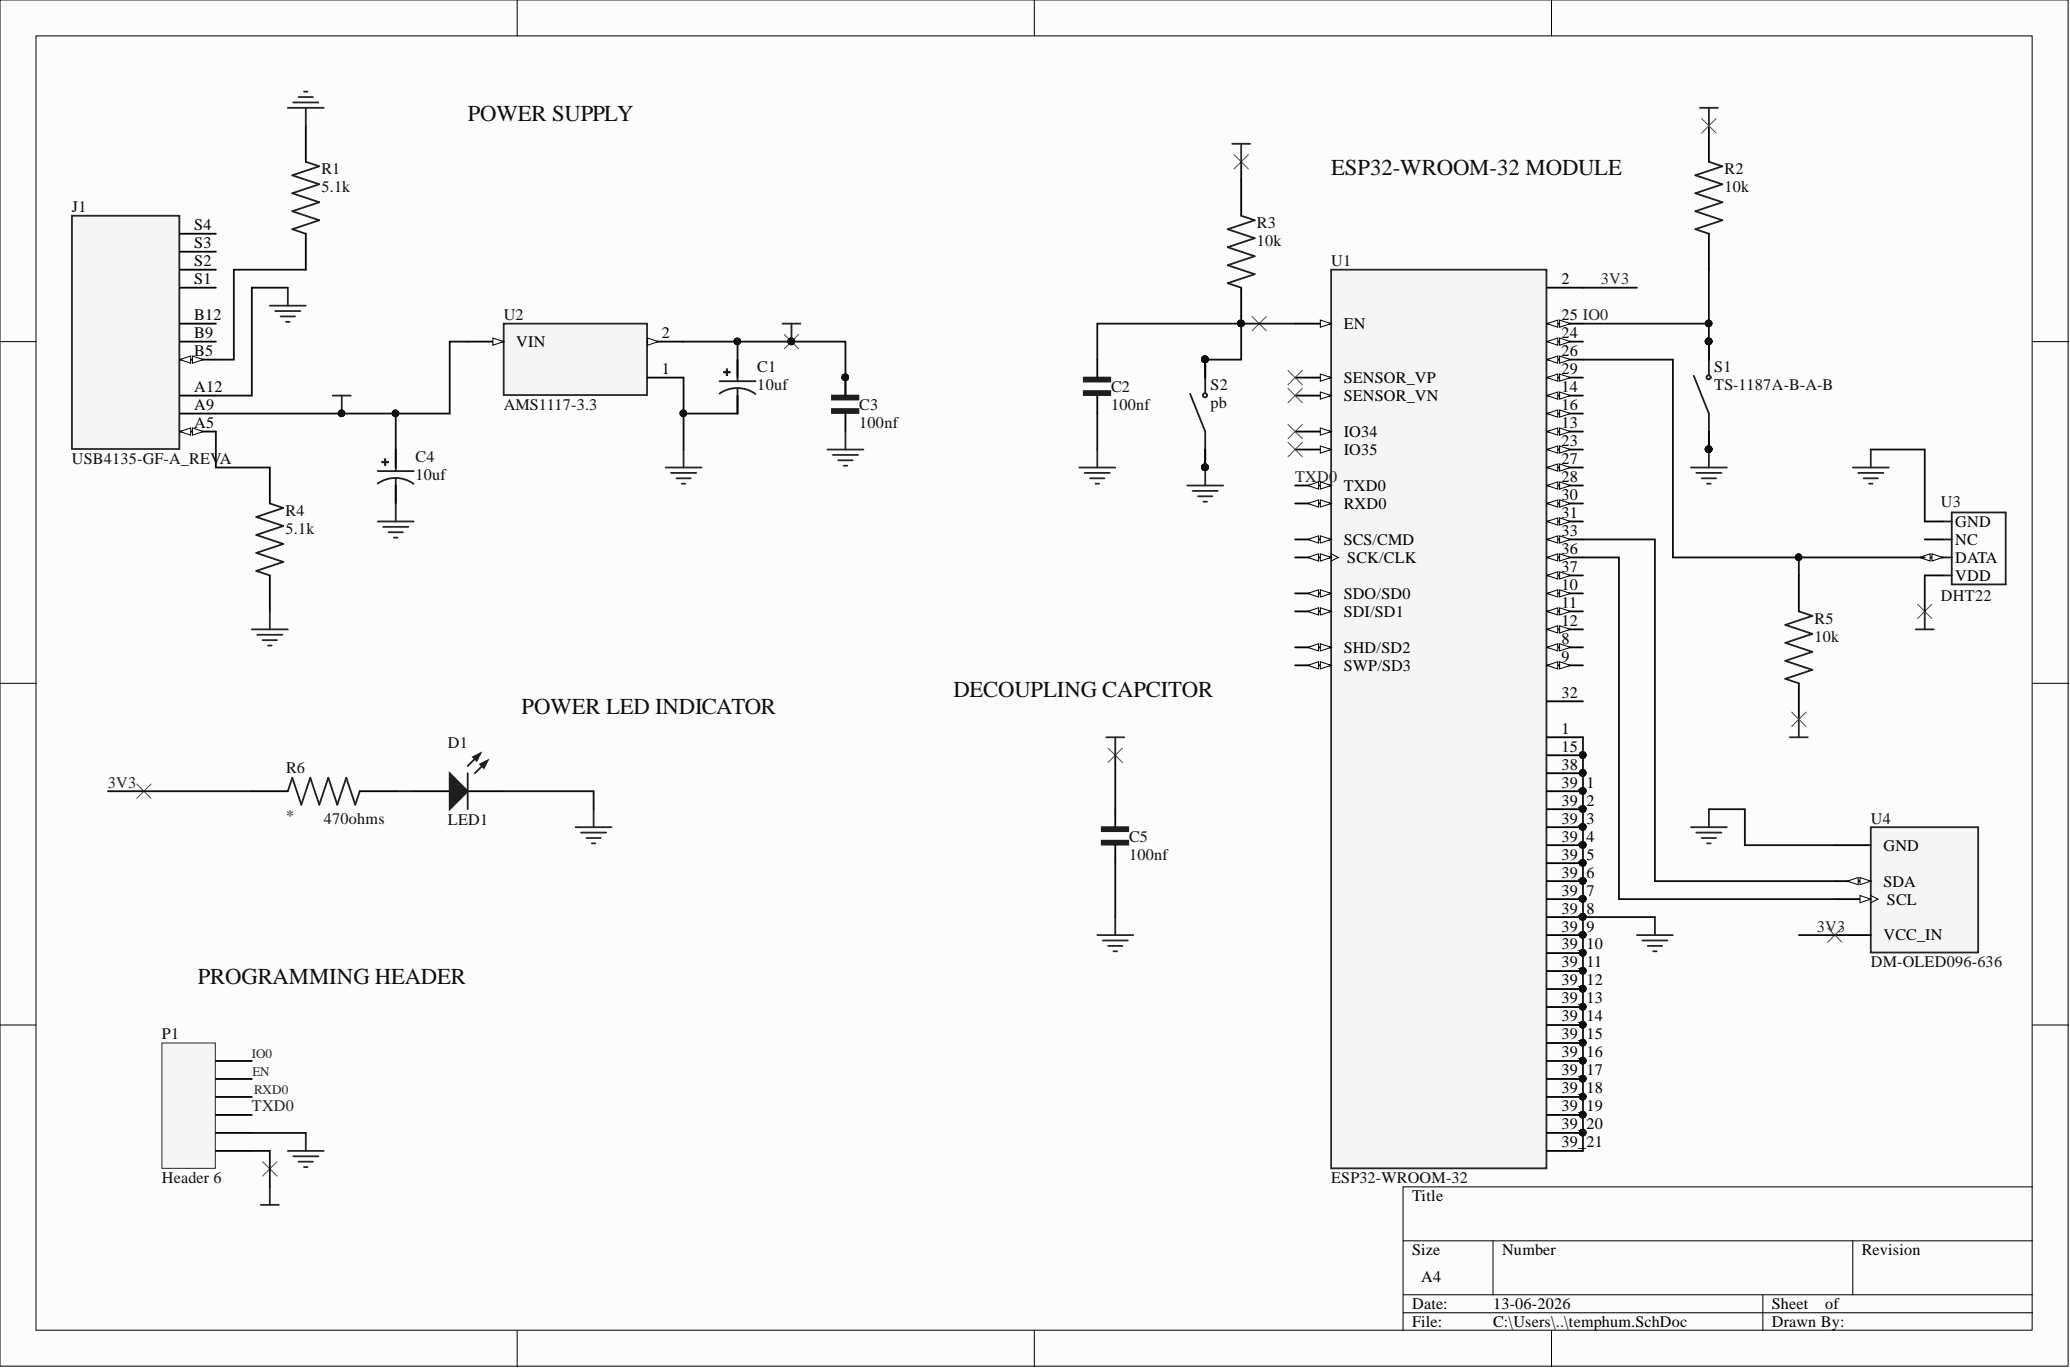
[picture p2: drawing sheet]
<svg xmlns="http://www.w3.org/2000/svg" width="292mm" height="193mm" viewBox="0 0 292 193" stroke-linecap="round" stroke-linejoin="round" font-family="sans-serif">
<defs><g id="words">
<g font-size="3.2" fill="#0e0e0e">
<text x="66" y="17.1">POWER SUPPLY</text>
<text x="187.8" y="24.7">ESP32-WROOM-32 MODULE</text>
<text x="73.6" y="100.8">POWER LED INDICATOR</text>
<text x="134.5" y="98.2">DECOUPLING CAPCITOR</text>
<text x="27.9" y="138.8">PROGRAMMING HEADER</text>
</g>
<g font-size="2.3" fill="#0e0e0e">
<text x="10.2" y="29.9">J1</text>
<text x="45.4" y="24.6">R1</text>
<text x="45.4" y="27.1">5.1k</text>
<text x="243.3" y="24.6">R2</text>
<text x="243.3" y="27.1">10k</text>
<text x="177.3" y="32.2">R3</text>
<text x="177.3" y="34.7">10k</text>
<text x="187.8" y="37.5">U1</text>
<text x="71.1" y="45.1">U2</text>
<text x="106.9" y="52.5">C1</text>
<text x="241.9" y="52.5">S1</text>
<text x="71.1" y="57.8">AMS1117-3.3</text>
<text x="106.9" y="55">10uf</text>
<text x="121.2" y="57.8">C3</text>
<text x="156.8" y="55.3">C2</text>
<text x="156.8" y="57.8">100nf</text>
<text x="170.8" y="55">S2</text>
<text x="170.8" y="57.6">pb</text>
<text x="241.9" y="55">TS-1187A-B-A-B</text>
<text x="10.2" y="65.4">USB4135-GF-A_REVA</text>
<text x="58.6" y="65.2">C4</text>
<text x="121.2" y="60.4">100nf</text>
<text x="58.6" y="67.7">10uf</text>
<text x="273.9" y="71.5">U3</text>
<text x="40.3" y="72.8">R4</text>
<text x="40.3" y="75.3">5.1k</text>
<text x="256" y="88">R5</text>
<text x="273.9" y="84.7">DHT22</text>
<text x="256" y="90.6">10k</text>
<text x="63.2" y="105.5">D1</text>
<text x="40.4" y="109">R6</text>
<text x="40.4" y="115.8">*</text>
<text x="45.7" y="116.2">470ohms</text>
<text x="63.2" y="116.4">LED1</text>
<text x="159.3" y="118.7">C5</text>
<text x="264" y="116.2">U4</text>
<text x="159.3" y="121.3">100nf</text>
<text x="264" y="136.5">DM-OLED096-636</text>
<text x="22.8" y="146.6">P1</text>
<text x="22.8" y="166.9">Header 6</text>
<text x="187.8" y="166.9">ESP32-WROOM-32</text>
</g>
<g font-size="2.3">
<text x="27.4" y="35">S3</text>
<text x="27.4" y="32.5">S4</text>
<text x="27.4" y="40.1">S1</text>
<text x="27.4" y="37.5">S2</text>
<text x="220.3" y="40.1">2</text>
<text x="27.4" y="47.7">B9</text>
<text x="27.4" y="45.1">B12</text>
<text x="93.4" y="47.7">2</text>
<text x="189.6" y="46.4">EN</text>
<text x="220.3" y="45.1">25 IO0</text>
<text x="220.3" y="47.7">24</text>
<text x="27.4" y="50.2">B5</text>
<text x="72.9" y="49">VIN</text>
<text x="93.4" y="52.8">1</text>
<text x="220.3" y="50.2">26</text>
<text x="220.3" y="52.8">29</text>
<text x="27.4" y="57.8">A9</text>
<text x="27.4" y="55.3">A12</text>
<text x="189.6" y="54">SENSOR_VP</text>
<text x="189.6" y="56.6">SENSOR_VN</text>
<text x="220.3" y="55.3">14</text>
<text x="220.3" y="57.8">16</text>
<text x="27.4" y="60.4">A5</text>
<text x="189.6" y="61.6">IO34</text>
<text x="189.6" y="64.2">IO35</text>
<text x="220.3" y="60.4">13</text>
<text x="220.3" y="62.9">23</text>
<text x="220.3" y="65.4">27</text>
<text x="189.6" y="69.2">TXD0</text>
<text x="189.6" y="71.8">RXD0</text>
<text x="220.3" y="68">28</text>
<text x="220.3" y="70.5">30</text>
<text x="189.6" y="76.9">SCS/CMD</text>
<text x="220.3" y="73.1">31</text>
<text x="220.3" y="75.6">33</text>
<text x="275.9" y="76.9">NC</text>
<text x="275.9" y="74.3">GND</text>
<text x="190.1" y="79.4">SCK/CLK</text>
<text x="220.3" y="78.1">36</text>
<text x="220.3" y="80.7">37</text>
<text x="220.3" y="83.2">10</text>
<text x="275.9" y="81.9">VDD</text>
<text x="275.9" y="79.4">DATA</text>
<text x="189.6" y="84.5">SDO/SD0</text>
<text x="189.6" y="87">SDI/SD1</text>
<text x="220.3" y="85.7">11</text>
<text x="220.3" y="88.3">12</text>
<text x="189.6" y="92.1">SHD/SD2</text>
<text x="189.6" y="94.6">SWP/SD3</text>
<text x="220.3" y="90.8">8</text>
<text x="220.3" y="93.3">9</text>
<text x="220.3" y="98.4">32</text>
<text x="220.3" y="103.5">1</text>
<text x="220.3" y="106">15</text>
<text x="220.3" y="108.6">38</text>
<text x="220.3" y="111.1">39_</text>
<text x="220.3" y="113.6">39_</text>
<text x="223.9" y="111.1">1</text>
<text x="223.9" y="113.6">2</text>
<text x="220.3" y="116.2">39_</text>
<text x="220.3" y="118.7">39_</text>
<text x="223.9" y="116.2">3</text>
<text x="223.9" y="118.7">4</text>
<text x="265.8" y="120">GND</text>
<text x="220.3" y="121.3">39_</text>
<text x="220.3" y="123.8">39_</text>
<text x="223.9" y="121.3">5</text>
<text x="223.9" y="123.8">6</text>
<text x="265.8" y="125.1">SDA</text>
<text x="220.3" y="126.3">39_</text>
<text x="220.3" y="128.9">39_</text>
<text x="220.3" y="131.4">39_</text>
<text x="223.9" y="126.3">7</text>
<text x="223.9" y="128.9">8</text>
<text x="223.9" y="131.4">9</text>
<text x="266.3" y="127.6">SCL</text>
<text x="220.3" y="133.9">39_</text>
<text x="220.3" y="136.5">39_</text>
<text x="223.9" y="133.9">10</text>
<text x="223.9" y="136.5">11</text>
<text x="265.8" y="132.7">VCC_IN</text>
<text x="220.3" y="139">39_</text>
<text x="220.3" y="141.5">39_</text>
<text x="223.9" y="139">12</text>
<text x="223.9" y="141.5">13</text>
<text x="220.3" y="144.1">39_</text>
<text x="220.3" y="146.6">39_</text>
<text x="220.3" y="149.2">39_</text>
<text x="223.9" y="144.1">14</text>
<text x="223.9" y="146.6">15</text>
<text x="223.9" y="149.2">16</text>
<text x="220.3" y="151.7">39_</text>
<text x="220.3" y="154.2">39_</text>
<text x="223.9" y="151.7">17</text>
<text x="223.9" y="154.2">18</text>
<text x="220.3" y="156.8">39_</text>
<text x="220.3" y="159.3">39_</text>
<text x="220.3" y="161.8">39_</text>
<text x="223.9" y="156.8">19</text>
<text x="223.9" y="159.3">20</text>
<text x="223.9" y="161.8">21</text>
<text x="199.3" y="169.4">Title</text>
<text x="199.3" y="177.1">Size</text>
<text x="212" y="177.1">Number</text>
<text x="262.7" y="177.1">Revision</text>
<text x="199.3" y="184.7">Date:</text>
<text x="200.5" y="180.9">A4</text>
<text x="210.7" y="184.7">13-06-2026</text>
<text x="250" y="184.7">Sheet</text>
<text x="257.6" y="184.7">of</text>
<text x="199.3" y="187.2">File:</text>
<text x="210.7" y="187.2">C:\Users\..\temphum.SchDoc</text>
<text x="250" y="187.2">Drawn By:</text>
</g>
<g font-size="2.3" fill="#262626">
<text x="225.9" y="40.1">3V3</text>
<text x="182.8" y="68">TXD0</text>
<text x="15.2" y="111.1">3V3</text>
<text x="256.4" y="131.4">3V3</text>
<text x="35.5" y="156.8">TXD0</text>
</g>
<g font-size="1.9" fill="#262626">
<text x="35.5" y="149.2">IO0</text>
<text x="35.6" y="151.8">EN</text>
<text x="35.9" y="154.3">RXD0</text>
</g>
</g></defs>
<g fill="#fcfcfc" stroke="#000" stroke-width=".14">
<path d="M0 0h291.8v192.7h-291.8z"/>
<path d="M5.1 5.1h281.7v182.5h-281.7z"/>
</g>
<g fill="none" stroke="#000" stroke-width=".14">
<path d="M73 0v5.1M146 0v5.1M218.9 0v5.1M0 48.2h5.1M286.8 48.2h5.1M0 96.4h5.1M286.8 96.4h5.1M0 144.6h5.1M286.8 144.6h5.1M198 175h88.8M210.7 175v7.6M261.4 175v7.6"/>
<path d="M286.8 167.4h-88.8v20.3M73 187.7v5.1M146 187.7v5.1M198 182.6h88.8M198 185.2h88.8M218.9 187.7v5.1M248.8 182.6v5.1"/>
</g>
<path d="M187.8 38h30.4v126.8h-30.4z" fill="#f5f5f5" stroke="#262626" stroke-width=".25"/>
<path d="M182.8 45.7h5" fill="none" stroke="#000" stroke-width=".25"/>
<path d="M186.3 45.1l1.5 .6-1.5 .5z" fill="#fcfcfc"/>
<path d="M186.3 45.1l1.5 .6-1.5 .5z" fill="none" stroke="#000" stroke-width=".14"/>
<path d="M182.8 53.3h5" fill="none" stroke="#000" stroke-width=".25"/>
<path d="M186.3 52.8l1.5 .5-1.5 .5z" fill="#fcfcfc"/>
<path d="M186.3 52.8l1.5 .5-1.5 .5z" fill="none" stroke="#000" stroke-width=".14"/>
<path d="M182.8 55.8h5" fill="none" stroke="#000" stroke-width=".25"/>
<path d="M186.3 55.3l1.5 .5-1.5 .5z" fill="#fcfcfc"/>
<path d="M186.3 55.3l1.5 .5-1.5 .5z" fill="none" stroke="#000" stroke-width=".14"/>
<path d="M182.8 60.9h5" fill="none" stroke="#000" stroke-width=".25"/>
<path d="M186.3 60.4l1.5 .5-1.5 .5z" fill="#fcfcfc"/>
<path d="M186.3 60.4l1.5 .5-1.5 .5z" fill="none" stroke="#000" stroke-width=".14"/>
<path d="M182.8 63.4h5" fill="none" stroke="#000" stroke-width=".25"/>
<path d="M186.3 62.9l1.5 .5-1.5 .5z" fill="#fcfcfc"/>
<path d="M186.3 62.9l1.5 .5-1.5 .5z" fill="none" stroke="#000" stroke-width=".14"/>
<path d="M182.8 68.5h5" fill="none" stroke="#000" stroke-width=".25"/>
<path d="M186.3 68l1.5 .5-1.5 .5z" fill="#fcfcfc"/>
<path d="M186.3 68l1.5 .5-1.5 .5z" fill="none" stroke="#000" stroke-width=".14"/>
<path d="M184.5 68.5l1.6-.5v1z" fill="#fcfcfc"/>
<path d="M184.5 68.5l1.6-.5v1z" fill="none" stroke="#000" stroke-width=".14"/>
<path d="M182.8 71h5" fill="none" stroke="#000" stroke-width=".25"/>
<path d="M186.3 70.5l1.5 .5-1.5 .5z" fill="#fcfcfc"/>
<path d="M186.3 70.5l1.5 .5-1.5 .5z" fill="none" stroke="#000" stroke-width=".14"/>
<path d="M184.5 71l1.6-.5v1z" fill="#fcfcfc"/>
<path d="M184.5 71l1.6-.5v1z" fill="none" stroke="#000" stroke-width=".14"/>
<path d="M182.8 76.1h5" fill="none" stroke="#000" stroke-width=".25"/>
<path d="M186.3 75.6l1.5 .5-1.5 .5z" fill="#fcfcfc"/>
<path d="M186.3 75.6l1.5 .5-1.5 .5z" fill="none" stroke="#000" stroke-width=".14"/>
<path d="M184.5 76.1l1.6-.5v1z" fill="#fcfcfc"/>
<path d="M184.5 76.1l1.6-.5v1zM187.8 78.1l1.1 .5-1.1 .5" fill="none" stroke="#000" stroke-width=".14"/>
<path d="M182.8 78.6h5" fill="none" stroke="#000" stroke-width=".25"/>
<path d="M186.3 78.1l1.5 .5-1.5 .5z" fill="#fcfcfc"/>
<path d="M186.3 78.1l1.5 .5-1.5 .5z" fill="none" stroke="#000" stroke-width=".14"/>
<path d="M184.5 78.6l1.6-.5v1z" fill="#fcfcfc"/>
<path d="M184.5 78.6l1.6-.5v1z" fill="none" stroke="#000" stroke-width=".14"/>
<path d="M182.8 83.7h5" fill="none" stroke="#000" stroke-width=".25"/>
<path d="M186.3 83.2l1.5 .5-1.5 .5z" fill="#fcfcfc"/>
<path d="M186.3 83.2l1.5 .5-1.5 .5z" fill="none" stroke="#000" stroke-width=".14"/>
<path d="M184.5 83.7l1.6-.5v1z" fill="#fcfcfc"/>
<path d="M184.5 83.7l1.6-.5v1z" fill="none" stroke="#000" stroke-width=".14"/>
<path d="M182.8 86.2h5" fill="none" stroke="#000" stroke-width=".25"/>
<path d="M186.3 85.7l1.5 .5-1.5 .5z" fill="#fcfcfc"/>
<path d="M186.3 85.7l1.5 .5-1.5 .5z" fill="none" stroke="#000" stroke-width=".14"/>
<path d="M184.5 86.2l1.6-.5v1z" fill="#fcfcfc"/>
<path d="M184.5 86.2l1.6-.5v1z" fill="none" stroke="#000" stroke-width=".14"/>
<path d="M182.8 91.3h5" fill="none" stroke="#000" stroke-width=".25"/>
<path d="M186.3 90.8l1.5 .5-1.5 .5z" fill="#fcfcfc"/>
<path d="M186.3 90.8l1.5 .5-1.5 .5z" fill="none" stroke="#000" stroke-width=".14"/>
<path d="M184.5 91.3l1.6-.5v1z" fill="#fcfcfc"/>
<path d="M184.5 91.3l1.6-.5v1z" fill="none" stroke="#000" stroke-width=".14"/>
<path d="M182.8 93.9h5" fill="none" stroke="#000" stroke-width=".25"/>
<path d="M186.3 93.3l1.5 .6-1.5 .5z" fill="#fcfcfc"/>
<path d="M186.3 93.3l1.5 .6-1.5 .5z" fill="none" stroke="#000" stroke-width=".14"/>
<path d="M184.5 93.9l1.6-.6v1.1z" fill="#fcfcfc"/>
<path d="M184.5 93.9l1.6-.6v1.1z" fill="none" stroke="#000" stroke-width=".14"/>
<path d="M218.3 40.6h5.1M218.3 45.7h5.1" fill="none" stroke="#000" stroke-width=".25"/>
<path d="M218.3 45.7l1.5-.6v1.1z" fill="#fcfcfc"/>
<path d="M218.3 45.7l1.5-.6v1.1z" fill="none" stroke="#000" stroke-width=".14"/>
<path d="M220.1 45.1l1.5 .6-1.5 .5z" fill="#fcfcfc"/>
<path d="M220.1 45.1l1.5 .6-1.5 .5z" fill="none" stroke="#000" stroke-width=".14"/>
<path d="M218.3 48.2h5.1" fill="none" stroke="#000" stroke-width=".25"/>
<path d="M218.3 48.2l1.5-.5v1z" fill="#fcfcfc"/>
<path d="M218.3 48.2l1.5-.5v1z" fill="none" stroke="#000" stroke-width=".14"/>
<path d="M220.1 47.7l1.5 .5-1.5 .5z" fill="#fcfcfc"/>
<path d="M220.1 47.7l1.5 .5-1.5 .5z" fill="none" stroke="#000" stroke-width=".14"/>
<path d="M218.3 50.7h5.1" fill="none" stroke="#000" stroke-width=".25"/>
<path d="M218.3 50.7l1.5-.5v1z" fill="#fcfcfc"/>
<path d="M218.3 50.7l1.5-.5v1z" fill="none" stroke="#000" stroke-width=".14"/>
<path d="M220.1 50.2l1.5 .5-1.5 .5z" fill="#fcfcfc"/>
<path d="M220.1 50.2l1.5 .5-1.5 .5z" fill="none" stroke="#000" stroke-width=".14"/>
<path d="M218.3 53.3h5.1" fill="none" stroke="#000" stroke-width=".25"/>
<path d="M218.3 53.3l1.5-.5v1z" fill="#fcfcfc"/>
<path d="M218.3 53.3l1.5-.5v1z" fill="none" stroke="#000" stroke-width=".14"/>
<path d="M220.1 52.8l1.5 .5-1.5 .5z" fill="#fcfcfc"/>
<path d="M220.1 52.8l1.5 .5-1.5 .5z" fill="none" stroke="#000" stroke-width=".14"/>
<path d="M218.3 55.8h5.1" fill="none" stroke="#000" stroke-width=".25"/>
<path d="M218.3 55.8l1.5-.5v1z" fill="#fcfcfc"/>
<path d="M218.3 55.8l1.5-.5v1z" fill="none" stroke="#000" stroke-width=".14"/>
<path d="M220.1 55.3l1.5 .5-1.5 .5z" fill="#fcfcfc"/>
<path d="M220.1 55.3l1.5 .5-1.5 .5z" fill="none" stroke="#000" stroke-width=".14"/>
<path d="M218.3 58.3h5.1" fill="none" stroke="#000" stroke-width=".25"/>
<path d="M218.3 58.3l1.5-.5v1z" fill="#fcfcfc"/>
<path d="M218.3 58.3l1.5-.5v1z" fill="none" stroke="#000" stroke-width=".14"/>
<path d="M220.1 57.8l1.5 .5-1.5 .5z" fill="#fcfcfc"/>
<path d="M220.1 57.8l1.5 .5-1.5 .5z" fill="none" stroke="#000" stroke-width=".14"/>
<path d="M218.3 60.9h5.1" fill="none" stroke="#000" stroke-width=".25"/>
<path d="M218.3 60.9l1.5-.5v1z" fill="#fcfcfc"/>
<path d="M218.3 60.9l1.5-.5v1z" fill="none" stroke="#000" stroke-width=".14"/>
<path d="M220.1 60.4l1.5 .5-1.5 .5z" fill="#fcfcfc"/>
<path d="M220.1 60.4l1.5 .5-1.5 .5z" fill="none" stroke="#000" stroke-width=".14"/>
<path d="M218.3 63.4h5.1" fill="none" stroke="#000" stroke-width=".25"/>
<path d="M218.3 63.4l1.5-.5v1z" fill="#fcfcfc"/>
<path d="M218.3 63.4l1.5-.5v1z" fill="none" stroke="#000" stroke-width=".14"/>
<path d="M220.1 62.9l1.5 .5-1.5 .5z" fill="#fcfcfc"/>
<path d="M220.1 62.9l1.5 .5-1.5 .5z" fill="none" stroke="#000" stroke-width=".14"/>
<path d="M218.3 65.9h5.1" fill="none" stroke="#000" stroke-width=".25"/>
<path d="M218.3 65.9l1.5-.5v1.1z" fill="#fcfcfc"/>
<path d="M218.3 65.9l1.5-.5v1.1z" fill="none" stroke="#000" stroke-width=".14"/>
<path d="M220.1 65.4l1.5 .5-1.5 .6z" fill="#fcfcfc"/>
<path d="M220.1 65.4l1.5 .5-1.5 .6z" fill="none" stroke="#000" stroke-width=".14"/>
<path d="M218.3 68.5h5.1" fill="none" stroke="#000" stroke-width=".25"/>
<path d="M218.3 68.5l1.5-.5v1z" fill="#fcfcfc"/>
<path d="M218.3 68.5l1.5-.5v1z" fill="none" stroke="#000" stroke-width=".14"/>
<path d="M220.1 68l1.5 .5-1.5 .5z" fill="#fcfcfc"/>
<path d="M220.1 68l1.5 .5-1.5 .5z" fill="none" stroke="#000" stroke-width=".14"/>
<path d="M218.3 71h5.1" fill="none" stroke="#000" stroke-width=".25"/>
<path d="M218.3 71l1.5-.5v1z" fill="#fcfcfc"/>
<path d="M218.3 71l1.5-.5v1z" fill="none" stroke="#000" stroke-width=".14"/>
<path d="M220.1 70.5l1.5 .5-1.5 .5z" fill="#fcfcfc"/>
<path d="M220.1 70.5l1.5 .5-1.5 .5z" fill="none" stroke="#000" stroke-width=".14"/>
<path d="M218.3 73.6h5.1" fill="none" stroke="#000" stroke-width=".25"/>
<path d="M218.3 73.6l1.5-.5v1z" fill="#fcfcfc"/>
<path d="M218.3 73.6l1.5-.5v1z" fill="none" stroke="#000" stroke-width=".14"/>
<path d="M220.1 73.1l1.5 .5-1.5 .5z" fill="#fcfcfc"/>
<path d="M220.1 73.1l1.5 .5-1.5 .5z" fill="none" stroke="#000" stroke-width=".14"/>
<path d="M218.3 76.1h5.1" fill="none" stroke="#000" stroke-width=".25"/>
<path d="M218.3 76.1l1.5-.5v1z" fill="#fcfcfc"/>
<path d="M218.3 76.1l1.5-.5v1z" fill="none" stroke="#000" stroke-width=".14"/>
<path d="M220.1 75.6l1.5 .5-1.5 .5z" fill="#fcfcfc"/>
<path d="M220.1 75.6l1.5 .5-1.5 .5z" fill="none" stroke="#000" stroke-width=".14"/>
<path d="M218.3 78.6h5.1" fill="none" stroke="#000" stroke-width=".25"/>
<path d="M218.3 78.6l1.5-.5v1z" fill="#fcfcfc"/>
<path d="M218.3 78.6l1.5-.5v1z" fill="none" stroke="#000" stroke-width=".14"/>
<path d="M220.1 78.1l1.5 .5-1.5 .5z" fill="#fcfcfc"/>
<path d="M220.1 78.1l1.5 .5-1.5 .5z" fill="none" stroke="#000" stroke-width=".14"/>
<path d="M218.3 81.2h5.1" fill="none" stroke="#000" stroke-width=".25"/>
<path d="M218.3 81.2l1.5-.5v1z" fill="#fcfcfc"/>
<path d="M218.3 81.2l1.5-.5v1z" fill="none" stroke="#000" stroke-width=".14"/>
<path d="M220.1 80.7l1.5 .5-1.5 .5z" fill="#fcfcfc"/>
<path d="M220.1 80.7l1.5 .5-1.5 .5z" fill="none" stroke="#000" stroke-width=".14"/>
<path d="M218.3 83.7h5.1" fill="none" stroke="#000" stroke-width=".25"/>
<path d="M218.3 83.7l1.5-.5v1z" fill="#fcfcfc"/>
<path d="M218.3 83.7l1.5-.5v1z" fill="none" stroke="#000" stroke-width=".14"/>
<path d="M220.1 83.2l1.5 .5-1.5 .5z" fill="#fcfcfc"/>
<path d="M220.1 83.2l1.5 .5-1.5 .5z" fill="none" stroke="#000" stroke-width=".14"/>
<path d="M218.3 86.2h5.1" fill="none" stroke="#000" stroke-width=".25"/>
<path d="M218.3 86.2l1.5-.5v1z" fill="#fcfcfc"/>
<path d="M218.3 86.2l1.5-.5v1z" fill="none" stroke="#000" stroke-width=".14"/>
<path d="M220.1 85.7l1.5 .5-1.5 .5z" fill="#fcfcfc"/>
<path d="M220.1 85.7l1.5 .5-1.5 .5z" fill="none" stroke="#000" stroke-width=".14"/>
<path d="M218.3 88.8h5.1" fill="none" stroke="#000" stroke-width=".25"/>
<path d="M218.3 88.8l1.5-.5v1z" fill="#fcfcfc"/>
<path d="M218.3 88.8l1.5-.5v1z" fill="none" stroke="#000" stroke-width=".14"/>
<path d="M220.1 88.3l1.5 .5-1.5 .5z" fill="#fcfcfc"/>
<path d="M220.1 88.3l1.5 .5-1.5 .5z" fill="none" stroke="#000" stroke-width=".14"/>
<path d="M218.3 91.3h5.1" fill="none" stroke="#000" stroke-width=".25"/>
<path d="M218.3 91.3l1.5-.5v1z" fill="#fcfcfc"/>
<path d="M218.3 91.3l1.5-.5v1z" fill="none" stroke="#000" stroke-width=".14"/>
<path d="M220.1 90.8l1.5 .5-1.5 .5z" fill="#fcfcfc"/>
<path d="M220.1 90.8l1.5 .5-1.5 .5z" fill="none" stroke="#000" stroke-width=".14"/>
<path d="M218.3 93.9h5.1" fill="none" stroke="#000" stroke-width=".25"/>
<path d="M218.3 93.9l1.5-.6v1.1z" fill="#fcfcfc"/>
<path d="M218.3 93.9l1.5-.6v1.1z" fill="none" stroke="#000" stroke-width=".14"/>
<path d="M220.1 93.3l1.5 .6-1.5 .5z" fill="#fcfcfc"/>
<path d="M220.1 93.3l1.5 .6-1.5 .5z" fill="none" stroke="#000" stroke-width=".14"/>
<g fill="none" stroke="#000" stroke-width=".25">
<path d="M218.3 98.9h5.1M218.3 104h5.1M218.3 106.5h5.1M218.3 109.1h5.1M218.3 111.6h5.1M218.3 114.1h5.1M218.3 116.7h5.1M218.3 119.2h5.1M218.3 121.8h5.1M218.3 124.3h5.1M218.3 126.8h5.1M218.3 129.4h5.1"/>
<path d="M218.3 131.9h5.1M218.3 134.4h5.1M218.3 137h5.1M218.3 139.5h5.1M218.3 142.1h5.1M218.3 144.6h5.1M218.3 147.1h5.1M218.3 149.7h5.1M218.3 152.2h5.1M218.3 154.7h5.1M218.3 157.3h5.1M218.3 159.8h5.1"/>
<path d="M218.3 162.3h5.1"/>
</g>
<g fill="#0e0e0e" stroke="#0e0e0e" stroke-width=".14">
<circle cx="223.3" cy="106.5" r=".47"/>
<circle cx="223.3" cy="109" r=".47"/>
<circle cx="223.3" cy="111.6" r=".47"/>
<circle cx="223.3" cy="114.1" r=".47"/>
<circle cx="223.3" cy="116.6" r=".47"/>
<circle cx="223.3" cy="119.2" r=".47"/>
<circle cx="223.3" cy="121.7" r=".47"/>
<circle cx="223.3" cy="124.3" r=".47"/>
<circle cx="223.3" cy="126.8" r=".47"/>
<circle cx="223.3" cy="129.3" r=".47"/>
<circle cx="223.3" cy="131.9" r=".47"/>
<circle cx="223.3" cy="134.4" r=".47"/>
<circle cx="223.3" cy="136.9" r=".47"/>
<circle cx="223.3" cy="139.5" r=".47"/>
<circle cx="223.3" cy="142" r=".47"/>
<circle cx="223.3" cy="144.6" r=".47"/>
<circle cx="223.3" cy="147.1" r=".47"/>
<circle cx="223.3" cy="149.6" r=".47"/>
<circle cx="223.3" cy="152.2" r=".47"/>
<circle cx="223.3" cy="154.7" r=".47"/>
<circle cx="223.3" cy="157.2" r=".47"/>
<circle cx="223.3" cy="159.8" r=".47"/>
</g>
<path d="M71.1 45.7h20.2v10h-20.2z" fill="#f5f5f5" stroke="#262626" stroke-width=".25"/>
<path d="M66 48.2h5.1" fill="none" stroke="#000" stroke-width=".25"/>
<path d="M69.6 47.7l1.5 .5-1.5 .5z" fill="#fcfcfc"/>
<path d="M69.6 47.7l1.5 .5-1.5 .5z" fill="none" stroke="#000" stroke-width=".14"/>
<path d="M91.4 48.2h5.1" fill="none" stroke="#000" stroke-width=".25"/>
<path d="M91.4 47.7l1.5 .5-1.5 .5z" fill="#fcfcfc"/>
<path d="M91.4 47.7l1.5 .5-1.5 .5z" fill="none" stroke="#000" stroke-width=".14"/>
<path d="M91.4 53.3h5.1" fill="none" stroke="#000" stroke-width=".25"/>
<path d="M10.2 30.4h15.1v32.9h-15.1z" fill="#f5f5f5" stroke="#262626" stroke-width=".25"/>
<path d="M25.4 60.9h5.1" fill="none" stroke="#000" stroke-width=".25"/>
<path d="M25.4 60.9l1.5-.5v1z" fill="#fcfcfc"/>
<path d="M25.4 60.9l1.5-.5v1z" fill="none" stroke="#000" stroke-width=".14"/>
<path d="M27.2 60.4l1.5 .5-1.5 .5z" fill="#fcfcfc"/>
<path d="M27.2 60.4l1.5 .5-1.5 .5z" fill="none" stroke="#000" stroke-width=".14"/>
<path d="M25.4 58.3h5.1M25.4 55.8h5.1M25.4 50.7h5.1" fill="none" stroke="#000" stroke-width=".25"/>
<path d="M25.4 50.7l1.5-.5v1z" fill="#fcfcfc"/>
<path d="M25.4 50.7l1.5-.5v1z" fill="none" stroke="#000" stroke-width=".14"/>
<path d="M27.2 50.2l1.5 .5-1.5 .5z" fill="#fcfcfc"/>
<path d="M27.2 50.2l1.5 .5-1.5 .5z" fill="none" stroke="#000" stroke-width=".14"/>
<g fill="none" stroke="#000" stroke-width=".25">
<path d="M241.1 17.7v5.1M25.4 38h5.1M25.4 35.5h5.1M25.4 33h5.1M175.1 25.4v5M241.1 33v5M25.4 48.2h5.1M25.4 45.7h5.1M25.4 40.6h5.1M104.1 50.7v2.6M104.1 55.8v2.5M119.3 53.3v2.5"/>
<path d="M119.3 58.3v2.6M154.8 50.7v2.6M154.8 55.8v2.5M170.1 50.7v2.6M175.1 40.6v5.1M241.1 48.2v2.5M55.8 63.4v2.5M55.8 68.5v2.5M170.1 63.4v2.5M241.1 60.9v2.5M253.8 81.2v5M253.8 96.4v5.1"/>
<path d="M58.4 111.6h5.1M66 111.6h5.1"/>
</g>
<g fill="#1c1c1c" stroke="#1c1c1c" stroke-width=".25">
<path d="M117.4 57.7h3.7v.6h-3.7z"/>
<path d="M117.4 55.8h3.7v.6h-3.7z"/>
<path d="M152.9 55.2h3.8v.5h-3.8z"/>
<path d="M152.9 53.3h3.8v.5h-3.8z"/>
<path d="M54.3 64.8l.1 .8z"/>
<path d="M53.9 65.2h.9z"/>
<path d="M102.5 52.1l.1 .8z"/>
<path d="M102.2 52.5h.8z"/>
</g>
<g fill="#0e0e0e" stroke="#0e0e0e" stroke-width=".14">
<circle cx="119.3" cy="53.2" r=".47"/>
<circle cx="170" cy="65.9" r=".47"/>
<circle cx="170" cy="50.7" r=".47"/>
<circle cx="241.1" cy="63.4" r=".47"/>
<circle cx="241.1" cy="48.2" r=".47"/>
<circle cx="175.1" cy="45.6" r=".47"/>
</g>
<g fill="none" stroke="#1c1c1c" stroke-width=".25">
<path d="M175.1 30.4l1.9 .7-3.8 1.2 3.8 1.3-3.8 1.3 3.8 1.2-3.8 1.3 3.8 1.3-3.8 1.2 1.9 .7M241.1 22.8l1.9 .7-3.8 1.2 3.8 1.3-3.8 1.3 3.8 1.2-3.8 1.3 3.8 1.3-3.8 1.2 1.9 .7M101.5 55.5a4.4 4.4 0 0 1 5.1 .1M101.5 53.8h5.1M104.1 50.7v3.1M104.1 54.8v3.5M167.9 55.5l2.2 5.4v2.5M170.1 53.3v2.1M239 53l2.1 5.3v2.6M241.1 50.7v2.2M53.3 68.2a4.4 4.4 0 0 1 5.1 0M53.3 66.5h5.1"/>
<path d="M55.8 63.4v3.1M55.8 67.5v3.5M253.8 86.2l1.9 .7-3.8 1.2 3.8 1.3-3.8 1.3 3.8 1.3-3.8 1.2 3.8 1.3-3.8 1.3 1.9 .6"/>
<circle cx="170" cy="55.8" r=".29"/>
<circle cx="241.1" cy="53.2" r=".29"/>
</g>
<path d="M63.5 109.1l2.5 2.5-2.5 2.5z" fill="#1c1c1c"/>
<path d="M63.5 109.1l2.5 2.5-2.5 2.5zM67.8 106.3l-1.8 1.8M68.8 107.3l-1.8 1.8" fill="none" stroke="#1c1c1c" stroke-width=".25"/>
<path d="M67.8 107.8l1-.5-.5 1z" fill="#1c1c1c"/>
<path d="M67.8 107.8l1-.5-.5 1z" fill="none" stroke="#1c1c1c" stroke-width=".25"/>
<path d="M66.8 106.8l1-.5-.5 1z" fill="#1c1c1c"/>
<path d="M66 109.1v5M66.8 106.8l1-.5-.5 1z" fill="none" stroke="#1c1c1c" stroke-width=".25"/>
<path d="M264 116.7h15.1v17.7h-15.1z" fill="#f5f5f5" stroke="#262626" stroke-width=".25"/>
<path d="M258.9 131.9h5.1M258.9 126.8h5.1" fill="none" stroke="#000" stroke-width=".25"/>
<path d="M264 126.3l1 .5-1 .5" fill="none" stroke="#000" stroke-width=".14"/>
<path d="M262.5 126.3l1.5 .5-1.5 .5z" fill="#fcfcfc"/>
<path d="M262.5 126.3l1.5 .5-1.5 .5z" fill="none" stroke="#000" stroke-width=".14"/>
<path d="M258.9 124.3h5.1" fill="none" stroke="#000" stroke-width=".25"/>
<path d="M262.5 123.8l1.5 .5-1.5 .5z" fill="#fcfcfc"/>
<path d="M262.5 123.8l1.5 .5-1.5 .5z" fill="none" stroke="#000" stroke-width=".14"/>
<path d="M260.7 124.3l1.5-.5v1z" fill="#fcfcfc"/>
<path d="M260.7 124.3l1.5-.5v1z" fill="none" stroke="#000" stroke-width=".14"/>
<path d="M271.6 78.6h2.5M271.6 81.2h2.5M258.9 119.2h5.1" fill="none" stroke="#000" stroke-width=".25"/>
<path d="M274.1 78.6h1.3M274.1 76.1h1.3M274.1 73.6h1.3M275.4 72.3h7.6v10.1h-7.6zM274.1 81.2h1.3" fill="none" stroke="#1c1c1c" stroke-width=".25"/>
<path d="M272.6 78.1l1.5 .5-1.5 .5z" fill="#fcfcfc"/>
<path d="M272.6 78.1l1.5 .5-1.5 .5z" fill="none" stroke="#000" stroke-width=".14"/>
<path d="M270.8 78.6l1.6-.5v1z" fill="#fcfcfc"/>
<path d="M270.8 78.6l1.6-.5v1z" fill="none" stroke="#000" stroke-width=".14"/>
<path d="M271.6 76.1h2.5M271.6 73.6h2.5M35.5 111.6h5.1M50.8 111.6h5" fill="none" stroke="#000" stroke-width=".25"/>
<path d="M40.6 111.6l.6-1.9 1.3 3.8 1.3-3.8 1.3 3.8 1.2-3.8 1.3 3.8 1.3-3.8 1.2 3.8 .7-1.9" fill="none" stroke="#1c1c1c" stroke-width=".25"/>
<g fill="none" stroke="#262626" stroke-width=".25">
<path d="M239.9 15.2h2.5M241.1 15.2v2.5M173.9 20.3h2.5M175.1 20.3v2.5M38.1 43.1h5.1M38.8 43.9h3.6M39.6 44.6h2M40.4 45.4h.5M40.6 40.6v2.5M47 55.8h2.5M48.2 55.8v2.5M110.4 45.7h2.6"/>
<path d="M111.7 45.7v2.5M53.3 73.6h5.1M54.1 74.3h3.5M54.8 75.1h2.1M55.6 75.8h.5M55.8 71v2.6M93.9 65.9h5.1M94.7 66.7h3.5M95.4 67.5h2.1M96.2 68.2h.5M96.5 63.4v2.5M116.8 63.4h5"/>
<path d="M117.5 64.2h3.6M118.3 64.9h2M119 65.7h.6M119.3 60.9v2.5M152.3 65.9h5.1M153.1 66.7h3.5M153.8 67.5h2.1M154.6 68.2h.5M154.8 63.4v2.5M167.5 68.5h5.1M168.3 69.2h3.5M169.1 70h2"/>
<path d="M169.8 70.8h.5M170.1 65.9v2.6M238.6 65.9h5.1M239.4 66.7h3.5M240.1 67.5h2.1M240.9 68.2h.5M241.1 63.4v2.5M261.4 65.9h5.1M262.2 66.7h3.6M263 67.5h2M263.7 68.2h.5M264 63.4v2.5"/>
<path d="M270.3 88.8h2.6M271.6 86.2v2.6M81.2 116.7h5.1M82 117.4h3.5M82.8 118.2h2M83.5 119h.5M83.8 114.1v2.6M238.6 116.7h5.1M239.4 117.4h3.5M240.1 118.2h2.1M240.9 119h.5M241.1 114.1v2.6"/>
<path d="M252.6 104h2.5M253.8 101.5v2.5M231 131.9h5.1M231.8 132.7h3.5M232.5 133.4h2M233.3 134.2h.5M233.5 129.4v2.5"/>
</g>
<g fill="#0e0e0e" stroke="#0e0e0e" stroke-width=".14">
<circle cx="48.2" cy="58.3" r=".47"/>
<circle cx="111.6" cy="48.2" r=".47"/>
<circle cx="170" cy="65.9" r=".47"/>
<circle cx="241.1" cy="63.4" r=".47"/>
</g>
<path d="M22.8 147.1h7.6v17.7h-7.6z" fill="#f5f5f5" stroke="#262626" stroke-width=".14"/>
<path d="M43.2 17.7v5.1M43.2 33v5M38.1 65.9v5.1M38.1 81.2v5M157.4 114.1v2.6M157.4 119.2v2.6M30.5 159.8h5M30.5 157.3h5M30.5 154.7h5M30.5 152.2h5M30.5 149.7h5M30.5 162.3h5" fill="none" stroke="#000" stroke-width=".25"/>
<g fill="none" stroke="#262626" stroke-width=".25">
<path d="M40.6 15.2h5.1M41.4 14.5h3.5M42.1 13.7h2.1M42.9 12.9h.5M43.2 15.2v2.5M35.5 88.8h5.1M36.3 89.5h3.6M37.1 90.3h2M37.8 91.1h.5M38.1 86.2v2.6M156.1 104h2.5M157.4 104v2.5"/>
<path d="M154.8 131.9h5.1M155.6 132.7h3.6M156.4 133.4h2M157.1 134.2h.5M157.4 129.4v2.5M43.2 159.8v2.5M36.8 170h2.5M38.1 167.4v2.6M40.6 162.3h5.1M41.4 163.1h3.5M42.1 163.9h2.1M42.9 164.6h.5"/>
</g>
<path d="M43.2 22.8l1.9 .7-3.9 1.2 3.9 1.3-3.9 1.3 3.9 1.2-3.9 1.3 3.9 1.3-3.9 1.2 2 .7M38.1 71l1.9 .7-3.8 1.2 3.8 1.3-3.8 1.3 3.8 1.2-3.8 1.3 3.8 1.3-3.8 1.2 1.9 .7" fill="none" stroke="#1c1c1c" stroke-width=".25"/>
<g fill="#1c1c1c" stroke="#1c1c1c" stroke-width=".25">
<path d="M155.5 118.6h3.7v.5h-3.7z"/>
<path d="M155.5 116.7h3.7v.5h-3.7z"/>
</g>
<g fill="none" stroke="#4c4c4c" stroke-width=".14">
<path d="M240.1 16.7l2.1 2.1M242.2 16.7l-2.1 2.1M174.1 21.8l2.1 2M176.2 21.8l-2.1 2M110.7 47.2l2 2M112.7 47.2l-2 2M176.7 44.6l2 2.1M178.7 44.6l-2 2.1M181.7 52.2l2.1 2.1M181.7 54.8l2.1 2M181.7 59.9l2.1 2M183.8 52.2l-2.1 2.1"/>
<path d="M183.8 54.8l-2.1 2M183.8 59.9l-2.1 2M181.7 62.4l2.1 2M183.8 62.4l-2.1 2M270.6 85.2l2 2.1M272.6 85.2l-2 2.1M19.3 110.6l2 2M21.3 110.6l-2 2M156.4 105.5l2 2.1M158.4 105.5l-2 2.1M252.8 100.4l2 2.1M254.8 100.4l-2 2.1"/>
<path d="M257.9 130.9l2 2M259.9 130.9l-2 2M37.1 163.9l2 2M39.1 163.9l-2 2"/>
</g>
<g fill="#0e0e0e" stroke="#0e0e0e" stroke-width=".14">
<circle cx="111.6" cy="48.2" r=".47"/>
<circle cx="55.8" cy="58.3" r=".47"/>
<circle cx="104" cy="48.2" r=".47"/>
<circle cx="223.3" cy="106.5" r=".47"/>
<circle cx="223.3" cy="109" r=".47"/>
<circle cx="223.3" cy="111.6" r=".47"/>
<circle cx="223.3" cy="114.1" r=".47"/>
<circle cx="223.3" cy="116.6" r=".47"/>
<circle cx="223.3" cy="119.2" r=".47"/>
<circle cx="223.3" cy="121.7" r=".47"/>
<circle cx="223.3" cy="124.3" r=".47"/>
<circle cx="223.3" cy="126.8" r=".47"/>
<circle cx="223.3" cy="129.3" r=".47"/>
<circle cx="223.3" cy="131.9" r=".47"/>
<circle cx="223.3" cy="134.4" r=".47"/>
<circle cx="223.3" cy="136.9" r=".47"/>
<circle cx="223.3" cy="139.5" r=".47"/>
<circle cx="223.3" cy="142" r=".47"/>
<circle cx="223.3" cy="144.6" r=".47"/>
<circle cx="223.3" cy="147.1" r=".47"/>
<circle cx="223.3" cy="149.6" r=".47"/>
<circle cx="223.3" cy="152.2" r=".47"/>
<circle cx="223.3" cy="154.7" r=".47"/>
<circle cx="223.3" cy="157.2" r=".47"/>
<circle cx="223.3" cy="159.8" r=".47"/>
<circle cx="175.1" cy="45.6" r=".47"/>
<circle cx="241.1" cy="45.6" r=".47"/>
<circle cx="241.1" cy="48.2" r=".47"/>
<circle cx="253.8" cy="78.6" r=".47"/>
<circle cx="48.2" cy="58.3" r=".47"/>
<circle cx="170" cy="50.7" r=".47"/>
<circle cx="96.4" cy="58.3" r=".47"/>
<circle cx="119.3" cy="53.2" r=".47"/>
</g>
<g fill="none" stroke="#0e0e0e" stroke-width=".25">
<path d="M43.2 38h-10.2v12.7h-2.5M175.1 22.8v2.6M241.1 38v7.7h-17.7M40.6 40.6h-5.1v15.2h-5M55.8 58.3v5.1M66 48.2h-2.5v10.1h-33M96.5 53.3v10.1M96.5 48.2h22.8v7.6M96.5 58.3h7.6M104.1 48.2v2.5M154.8 58.3v5.1M175.1 45.7v5h-5"/>
<path d="M182.8 45.7h-28v5M223.4 50.7h12.7v27.9h17.7v2.6M223.4 40.6h7.6M241.1 45.7v5M30.5 60.9v5h7.6M223.4 76.1h10.1v48.2h25.4M223.4 78.6h5.1v48.2h30.4M253.8 78.6h17.8M264 63.4h7.6v10.2M271.6 81.2v5M15.2 111.6h20.3M55.8 111.6h2.6"/>
<path d="M71.1 111.6h12.7v2.5M157.4 106.5v7.6M223.4 104v58.3M241.1 114.1h5.1v5.1h12.7M157.4 121.8v7.6M223.4 129.4h10.1M253.8 131.9h5.1M35.5 159.8h7.7M35.5 162.3h2.6v5.1"/>
</g>
<use href="#words"/>
</svg>
